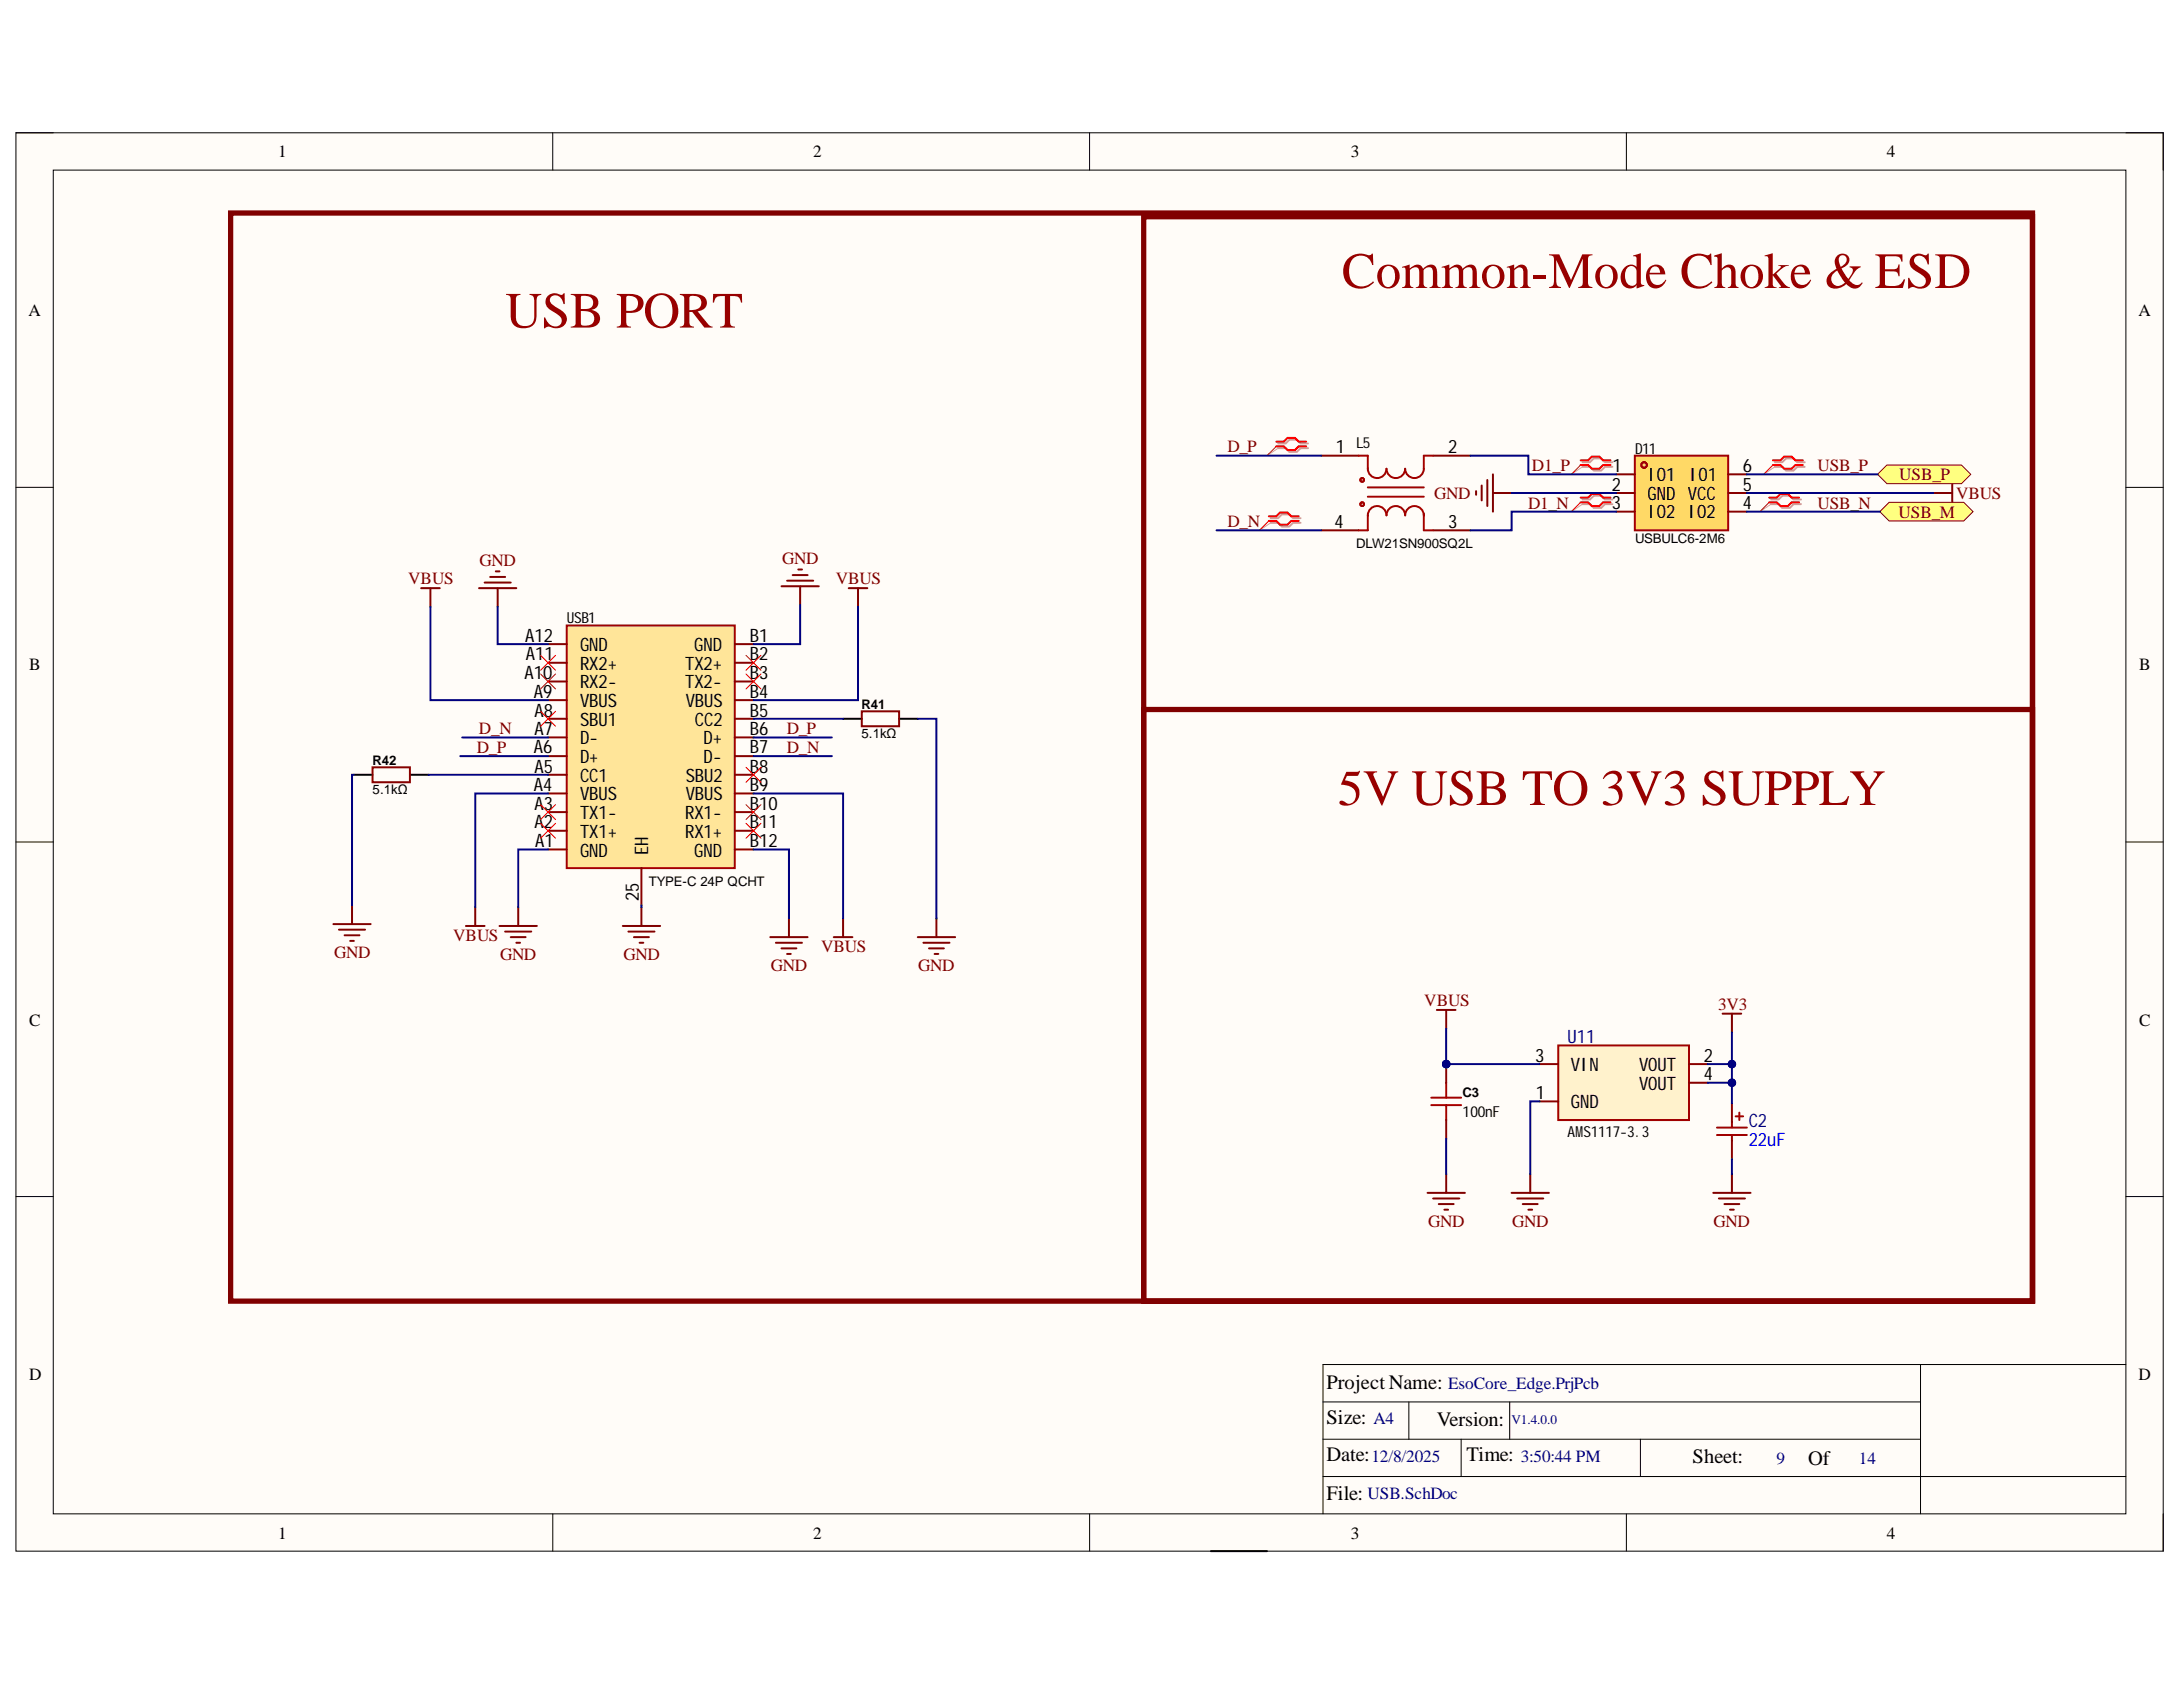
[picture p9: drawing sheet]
<svg xmlns="http://www.w3.org/2000/svg" width="279mm" height="216mm" viewBox="0 0 279 216" stroke-linecap="round" stroke-linejoin="round" font-family="sans-serif">
<defs><g id="words">
<g font-size="6.5" fill="#980000">
<text x="64.7" y="41.9">USB PORT</text>
<text x="171.7" y="36.9">Common-Mode Choke &amp; ESD</text>
<text x="171.2" y="103">5V USB TO 3V3 SUPPLY</text>
</g>
<g font-size="2.6">
<text x="169.8" y="177.7">ProjectName:</text>
<text x="169.8" y="182.2">Size:</text>
<text x="183.9" y="182.5">Version:</text>
<text x="169.8" y="187">Date:</text>
<text x="187.7" y="187">Time:</text>
<text x="216.6" y="187.3">Sheet:</text>
<text x="231.4" y="187.4">Of</text>
<text x="169.8" y="192">File:</text>
</g>
<g font-size="2.4">
<text x="171" y="58">1</text>
<text x="185.3" y="58">2</text>
<text x="206.3" y="65.2">3</text>
<text x="206.3" y="62.8">2</text>
<text x="206.4" y="60.4">1</text>
<text x="210.9" y="64">GND VCC</text>
<text x="210.9" y="61.6">IO1</text>
<text x="216.2" y="61.6">IO1</text>
<text x="223.1" y="60.4">6</text>
<text x="223.1" y="62.8">5</text>
<text x="223.1" y="65.2">4</text>
<text x="170.8" y="67.5">4</text>
<text x="185.3" y="67.5">3</text>
<text x="210.9" y="66.3">IO2 IO2</text>
<text x="67.2" y="82.1">A12</text>
<text x="74.2" y="83.3">GND</text>
<text x="88.9" y="83.3">GND</text>
<text x="96" y="82.1">B1</text>
<text x="67.1" y="86.9">A10</text>
<text x="67.3" y="84.5">A11</text>
<text x="68.3" y="89.3">A9</text>
<text x="74.2" y="85.7">RX2+</text>
<text x="74.2" y="88.1">RX2-</text>
<text x="87.7" y="88.1">TX2-</text>
<text x="87.7" y="85.7">TX2+</text>
<text x="96" y="89.3">B4</text>
<text x="96" y="86.9">B3</text>
<text x="96" y="84.5">B2</text>
<text x="68.4" y="91.7">A8</text>
<text x="68.4" y="94.1">A7</text>
<text x="74.2" y="90.5">VBUS</text>
<text x="74.2" y="92.9">SBU1</text>
<text x="74.2" y="95.2">D-</text>
<text x="87.8" y="90.5">VBUS</text>
<text x="88.9" y="92.9">CC2</text>
<text x="90" y="95.2">D+</text>
<text x="96" y="94.1">B6</text>
<text x="96" y="91.7">B5</text>
<text x="68.3" y="96.4">A6</text>
<text x="68.3" y="101.2">A4</text>
<text x="68.4" y="98.9">A5</text>
<text x="74.2" y="97.7">D+</text>
<text x="74.2" y="100.1">CC1</text>
<text x="87.8" y="100.1">SBU2</text>
<text x="90" y="97.7">D-</text>
<text x="96" y="101.2">B9</text>
<text x="96" y="98.9">B8</text>
<text x="96" y="96.4">B7</text>
<text x="68.4" y="103.6">A3</text>
<text x="68.4" y="106">A2</text>
<text x="74.2" y="102.4">VBUS</text>
<text x="74.2" y="104.8">TX1-</text>
<text x="74.2" y="107.2">TX1+</text>
<text x="87.7" y="107.2">RX1+</text>
<text x="87.7" y="104.8">RX1-</text>
<text x="87.8" y="102.4">VBUS</text>
<text x="96" y="106">B11</text>
<text x="96" y="103.6">B10</text>
<text x="68.5" y="108.4">A1</text>
<text x="74.2" y="109.6">GND</text>
<text x="82.9" y="109.4" transform="rotate(-90 82.9 109.4)">EH</text>
<text x="88.9" y="109.6">GND</text>
<text x="96" y="108.4">B12</text>
<text x="81.8" y="115.3" transform="rotate(-90 81.8 115.3)">25</text>
<text x="196.5" y="135.9">3</text>
<text x="201.1" y="137.1">VIN</text>
<text x="209.8" y="137.1">VOUT</text>
<text x="218.1" y="135.9">2</text>
<text x="196.6" y="140.6">1</text>
<text x="201.1" y="141.8">GND</text>
<text x="209.8" y="139.4">VOUT</text>
<text x="218.1" y="138.3">4</text>
</g>
<g font-size="2.4" fill="#000080">
<text x="200.6" y="133.4">U11</text>
<text x="223.8" y="144.3">C2</text>
</g>
<text font-size="2.4" fill="#00f" x="223.8" y="146.6">22uF</text>
<g font-size="2.2">
<text x="35.6" y="20.1">1</text>
<text x="104.1" y="20.1">2</text>
<text x="172.9" y="20.1">3</text>
<text x="241.5" y="20.1">4</text>
<text x="3.6" y="40.4">A</text>
<text x="273.7" y="40.4">A</text>
<text x="3.7" y="85.8">B</text>
<text x="273.8" y="85.8">B</text>
<text x="3.7" y="131.2">C</text>
<text x="273.8" y="131.2">C</text>
<text x="3.7" y="176.6">D</text>
<text x="273.7" y="176.6">D</text>
<text x="35.6" y="196.9">1</text>
<text x="104.1" y="196.9">2</text>
<text x="172.9" y="196.9">3</text>
<text x="241.5" y="196.9">4</text>
</g>
<g font-size="2.2" fill="#800000">
<text x="157.1" y="57.9">D_P</text>
<text x="183.6" y="63.8">GND</text>
<text x="195.6" y="65.1">D1_N</text>
<text x="196.1" y="60.3">D1_P</text>
<text x="232.6" y="60.3">USB_P</text>
<text x="232.6" y="65.1">USB_N</text>
<text x="243.1" y="61.4">USB_P</text>
<text x="250.4" y="63.8">VBUS</text>
<text x="157.1" y="67.4">D_N</text>
<text x="243" y="66.3">USB_M</text>
<text x="52.3" y="74.8">VBUS</text>
<text x="61.4" y="72.4">GND</text>
<text x="100.1" y="72.2">GND</text>
<text x="107" y="74.8">VBUS</text>
<text x="61.3" y="94">D_N</text>
<text x="100.7" y="94">D_P</text>
<text x="61" y="96.3">D_P</text>
<text x="100.7" y="96.3">D_N</text>
<text x="42.8" y="122.6">GND</text>
<text x="58" y="120.4">VBUS</text>
<text x="64" y="122.9">GND</text>
<text x="79.8" y="122.9">GND</text>
<text x="98.7" y="124.3">GND</text>
<text x="105.1" y="121.9">VBUS</text>
<text x="117.5" y="124.3">GND</text>
<text x="182.3" y="128.8">VBUS</text>
<text x="219.9" y="129.3">3V3</text>
<text x="182.8" y="157">GND</text>
<text x="193.5" y="157">GND</text>
<text x="219.3" y="157">GND</text>
</g>
<g font-size="2.2" fill="#000080">
<text x="185.3" y="177.8">EsoCore_Edge.PrjPcb</text>
<text x="175.8" y="182.3">A4</text>
<text x="175" y="191.8">USB.SchDoc</text>
<text x="175.5" y="187.1">12/8/2025</text>
<text x="194.6" y="187.1">3:50:44 PM</text>
<text x="227.4" y="187.4">9</text>
<text x="237.9" y="187.4">14</text>
</g>
<g font-size="1.9">
<text x="173.6" y="57.4">L5</text>
<text x="209.3" y="58.1">D11</text>
<text x="72.5" y="79.8">USB1</text>
<text x="187.2" y="142.9">100nF</text>
<text x="200.6" y="145.5">AMS1117-3.3</text>
</g>
<g font-size="1.7">
<text x="173.6" y="70.1">DLW21SN900SQ2L</text>
<text x="209.3" y="69.5">USBULC6-2M6</text>
<text x="110.3" y="90.7">R41</text>
<text x="110.3" y="94.5">5.1kΩ</text>
<text x="47.7" y="97.9">R42</text>
<text x="47.7" y="101.7">5.1kΩ</text>
<text x="83" y="113.4">TYPE-C 24P QCHT</text>
<text x="187.2" y="140.4">C3</text>
</g>
<text font-size="1.7" fill="#000080" x="193.5" y="182.2">V1.4.0.0</text>
</g></defs>
<path d="M2 17h274.9v181.5h-274.9z" fill-rule="evenodd" fill="#fffcf8"/>
<path d="M2 17h274.9v181.5h-274.9z" fill="none" stroke="#000" stroke-width=".13"/>
<path d="M6.8 21.8h265.3v171.9h-265.3z" fill-rule="evenodd" fill="#fffcf8"/>
<g fill="none" stroke="#000" stroke-width=".13">
<path d="M2 17h4.8M70.7 17v4.8M139.5 17v4.8M208.2 17v4.8M272.1 17h4.8v4.8M6.8 21.8h265.3v171.9h-265.3zM2 62.4h4.8M272.1 62.4h4.8M2 107.8h4.8M272.1 107.8h4.8M2 153.1h4.8M272.1 153.1h4.8"/>
<path d="M169.3 179.4h76.5M180.3 179.4v4.8M193.2 179.4v4.8M245.8 174.6v19.1M272.1 174.6h-102.8v19.1M70.7 193.7v4.8M139.5 193.7v4.8M169.3 184.2h76.5M169.3 189h102.8M187 184.2v4.8M208.2 193.7v4.8M210 184.2v4.8"/>
<path d="M276.9 193.7v4.8"/>
</g>
<path d="M155 198.5h7.2" fill="none" stroke="#000" stroke-width=".25"/>
<path d="M169.1 58.3h4.8M183.4 58.3h4.8M169.1 67.9h4.8M183.4 67.9h4.8" fill="none" stroke="#800" stroke-width=".25"/>
<g fill="none" stroke="#a00000" stroke-width=".25">
<path d="M173.9 58.3h1.2v1.7a1.19 1.19 0 0 0 1.2 1.2 1.19 1.19 0 0 0 1.2-1.2 1.19 1.19 0 0 0 1.1 1.2 1.19 1.19 0 0 0 1.2-1.2 1.19 1.19 0 0 0 1.2 1.2 1.19 1.19 0 0 0 1.2-1.2v-1.7h1.2M175.1 63.6h7.1M175.1 62.4h7.1M182.2 66a1.19 1.19 0 0 0-1.2-1.2 1.19 1.19 0 0 0-1.2 1.2 1.19 1.19 0 0 0-1.2-1.2 1.19 1.19 0 0 0-1.1 1.2 1.19 1.19 0 0 0-1.2-1.2 1.19 1.19 0 0 0-1.2 1.2v1.9h-1.2M182.2 65.7v2.2h1.2"/>
<circle cx="174.3" cy="61.4" r=".24"/>
<circle cx="174.3" cy="64.5" r=".24"/>
</g>
<path d="M209.2 58.3h12v9.6h-12z" fill-rule="evenodd" fill="#ffd966"/>
<g fill="none" stroke="#a00000" stroke-width=".25">
<path d="M209.2 58.3h12v9.6h-12z"/>
<circle cx="210.4" cy="59.5" r=".36"/>
</g>
<path d="M206.8 60.7h2.4M206.8 63.1h2.4M206.8 65.5h2.4M221.2 60.7h2.4M221.2 63.1h2.4M221.2 65.5h2.4" fill="none" stroke="#800" stroke-width=".25"/>
<path d="M72.5 80h21.5v31.1h-21.5z" fill-rule="evenodd" fill="#ffe599"/>
<path d="M72.5 80h21.5v31.1h-21.5z" fill="none" stroke="#a00000" stroke-width=".25"/>
<g fill="none" stroke="#800" stroke-width=".25">
<path d="M47.7 98.2h4.8v1.9h-4.8zM70.1 82.4h2.4M70.1 84.8h2.4M70.1 87.2h2.4M70.1 89.6h2.4M70.1 92h2.4M70.1 94.4h2.4M70.1 96.8h2.4M70.1 99.2h2.4M94 82.4h2.4M94 84.8h2.4M94 87.2h2.4"/>
<path d="M94 89.6h2.4M94 92h2.4M94 94.4h2.4M94 96.8h2.4M94 99.2h2.4M110.3 91h4.8v1.9h-4.8zM70.1 101.5h2.4M70.1 103.9h2.4M70.1 106.3h2.4M70.1 108.7h2.4M82.1 111.1v4.8M94 101.5h2.4"/>
<path d="M94 103.9h2.4M94 106.3h2.4M94 108.7h2.4"/>
</g>
<g fill="none" stroke="#800000" stroke-width=".25">
<path d="M53.9 75.3h2.4M55.1 75.3v2.4M61.3 75.3h4.8M62 74.6h3.4M62.7 73.8h2M63.5 73.1h.4M63.7 75.3v2.4M100 75h4.8M100.7 74.3h3.4M101.5 73.6h1.9M102.2 72.9h.4M102.4 75v2.4"/>
<path d="M108.6 75.3h2.4M109.8 75.3v2.4M188.9 62.9v.4M189.6 62.1v1.9M190.4 61.4v3.4M191.1 60.7v4.8M191.1 63.1h2.4M247.5 63.1h2.4M249.9 61.9v2.4M42.7 118.3h4.7M43.4 119h3.3M44.1 119.7h1.9"/>
<path d="M45.1 115.9v2.4M59.6 118.5h2.4M60.8 116.1v2.4M63.9 118.5h4.8M64.7 119.2h3.3M65.4 119.9h1.9M66.3 116.1v2.4M79.7 118.5h4.8M80.4 119.2h3.4M81.1 119.9h2M82.1 116.1v2.4M98.6 119.9h4.8"/>
<path d="M101 117.5v2.4M106.7 119.9h2.4M107.9 117.5v2.4M117.5 119.9h4.7M119.9 117.5v2.4M44.8 120.4h.5M66.1 120.7h.5M81.9 120.7h.4M99.3 120.7h3.3M100 121.4h1.9M100.7 122.1h.5M118.2 120.7h3.3"/>
<path d="M118.9 121.4h1.9M119.6 122.1h.5"/>
</g>
<path d="M45.3 99.2h2.4M52.5 99.2h2.4M107.9 92h2.4M115.1 92h2.4" fill="none" stroke="#000" stroke-width=".25"/>
<g fill="none" stroke="#f00" stroke-width=".13">
<path d="M163.4 57.1l-1.2 1.2M202.3 59.5l-1.2 1.2M226.9 59.5l-1.2 1.2M162.4 66.7l-1.2 1.2M202.3 64.3l-1.2 1.2M226.4 64.3l-1.2 1.2M69.2 83.9l1.9 1.9M69.2 86.3l1.9 1.9M69.2 91l1.9 1.9M71.1 83.9l-1.9 1.9M71.1 86.3l-1.9 1.9M71.1 91l-1.9 1.9"/>
<path d="M95.5 86.3l1.9 1.9M95.5 83.9l1.9 1.9M95.5 98.2l1.9 1.9M97.4 86.3l-1.9 1.9M97.4 83.9l-1.9 1.9M97.4 98.2l-1.9 1.9M69.2 105.4l1.9 1.9M69.2 103l1.9 1.9M71.1 105.4l-1.9 1.9M71.1 103l-1.9 1.9M95.5 105.4l1.9 1.9M95.5 103l1.9 1.9"/>
<path d="M97.4 105.4l-1.9 1.9M97.4 103l-1.9 1.9"/>
</g>
<path d="M29.5 27.3h230.6v139.2h-230.6z" fill="none" stroke="#800000" stroke-width=".68"/>
<path d="M163.6 56.8h.9l.5-.5h1l.5 .5h.9M163.6 57.4h.9l.5 .4h1l.5-.4h.9M202.5 59.2h1l.5-.5h.9l.5 .5h1M202.5 59.7h1l.5 .5h.9l.5-.5h1M227.2 59.2h.9l.5-.5h1l.4 .5h1M227.2 59.7h.9l.5 .5h1l.4-.5h1M162.6 66.3h1l.5-.5h.9l.5 .5h1M162.6 66.9h1l.5 .5h.9l.5-.5h1M202.5 63.9h1l.5-.4h.9l.5 .4h1M202.5 64.5h1l.5 .5h.9l.5-.5h1M226.7 63.9h.9l.5-.4h1l.5 .4h.9M226.7 64.5h.9l.5 .5h1l.5-.5h.9" fill="none" stroke="#d0a19e" stroke-width=".25"/>
<path d="M163.6 57.4l-1.4 .9M202.5 59.7l-1.4 1M227.2 59.7l-1.5 1M162.6 66.9l-1.4 1M202.5 64.5l-1.4 1M226.7 64.5l-1.5 1" fill="none" stroke="#d0a19e" stroke-width=".13"/>
<path d="M163.4 56.5h.9l.5-.5h.9l.5 .5h1M163.4 57.1h.9l.5 .5h.9l.5-.5h1M202.3 58.9h1l.4-.5h1l.5 .5h.9M202.3 59.5h1l.4 .5h1l.5-.5h.9M226.9 58.9h1l.5-.5h.9l.5 .5h.9M226.9 59.5h1l.5 .5h.9l.5-.5h.9M162.4 66.1h1l.4-.5h1l.5 .5h.9M162.4 66.7h1l.4 .4h1l.5-.4h.9M202.3 63.7h1l.4-.5h1l.5 .5h.9M202.3 64.3h1l.4 .5h1l.5-.5h.9M226.4 63.7h1l.5-.5h.9l.5 .5h1M226.4 64.3h1l.5 .5h.9l.5-.5h1" fill="none" stroke="#f00" stroke-width=".25"/>
<path d="M199.4 133.8h16.8v9.5h-16.8z" fill-rule="evenodd" fill="#fff2cc"/>
<path d="M199.4 133.8h16.8v9.5h-16.8zM219.8 144.3h3.8M219.8 145.3h3.8M221.7 143.6v.7M221.7 145.3v.7M222.1 142.9h1M222.6 142.4v.9" fill="none" stroke="#a00000" stroke-width=".25"/>
<path d="M197.1 136.2h2.3M216.2 136.2h2.4M216.2 138.6h2.4M197.1 141h2.3M221.7 141.2v2.4M221.7 146v2.4" fill="none" stroke="#800" stroke-width=".25"/>
<g fill="none" stroke="#800000" stroke-width=".25">
<path d="M183.9 129.3h2.4M185.1 129.3v2.3M220.5 129.7h2.4M221.7 129.7v2.4M193.5 152.7h4.7M194.2 153.4h3.3M194.9 154.1h1.9M195.6 154.8h.5M195.9 150.3v2.4M219.3 152.7h4.8M220 153.4h3.3M220.7 154.1h1.9"/>
<path d="M221.4 154.8h.5M221.7 150.3v2.4"/>
</g>
<path d="M146.4 27.7h113.7v138.8h-113.7zM146.4 90.8h113.7v75.7h-113.7z" fill="none" stroke="#800000" stroke-width=".68"/>
<path d="M240.3 60.7l1.2-1.2h9.5l1.2 1.2-1.2 1.2h-9.5z" fill-rule="evenodd" fill="#ffff80"/>
<path d="M240.3 60.7l1.2-1.2h9.5l1.2 1.2-1.2 1.2h-9.5z" fill="none" stroke="#800000" stroke-width=".13"/>
<path d="M240.6 65.5l1.2-1.2h9.5l1.2 1.2-1.2 1.2h-9.5z" fill-rule="evenodd" fill="#ffff80"/>
<path d="M240.6 65.5l1.2-1.2h9.5l1.2 1.2-1.2 1.2h-9.5z" fill="none" stroke="#800000" stroke-width=".13"/>
<circle cx="185.1" cy="136.2" r=".48" fill="#000080"/>
<circle cx="185.1" cy="136.2" r=".48" fill="none" stroke="#000080" stroke-width=".13"/>
<path d="M185.1 138.6v1.9M183.2 140.5h3.8M183.2 141.4h3.8M185.1 141.4v1.9" fill="none" stroke="#a00000" stroke-width=".25"/>
<path d="M185.1 136.2v2.4" fill="none" stroke="#800" stroke-width=".25"/>
<circle cx="185.1" cy="136.2" r=".48" fill="#000080"/>
<circle cx="185.1" cy="136.2" r=".48" fill="none" stroke="#000080" stroke-width=".13"/>
<path d="M185.1 143.3v2.4" fill="none" stroke="#800" stroke-width=".25"/>
<path d="M182.7 152.7h4.8M183.4 153.4h3.4M184.1 154.1h2M184.9 154.8h.4M185.1 150.3v2.4" fill="none" stroke="#800000" stroke-width=".25"/>
<g fill="none" stroke="#000080" stroke-width=".25">
<path d="M155.7 58.3h13.4M188.2 58.3h7.4v2.4h11.2M55.1 77.7v11.9h15M63.7 77.7v4.7h6.4M102.4 77.4v5h-6M109.8 77.7v11.9h-13.4M155.7 67.9h13.4M193.5 63.1h13.3M206.8 65.5h-13.3v2.4h-5.3M223.6 63.1h23.9M223.6 60.7h16.7M45.3 99.2h-.2v16.7"/>
<path d="M54.9 99.2h15.2M58.9 96.8h11.2M59.2 94.4h10.9M96.4 96.8h10.1M96.4 92h11.5M96.4 94.4h10.1M117.5 92h2.4v25.5M70.1 101.5h-9.3v14.6M70.1 108.7h-3.8v7.4M82.1 115.9v.2M96.4 101.5h11.5v16M96.4 108.7h4.6v8.8"/>
<path d="M185.1 131.6v4.6h12"/>
</g>
<circle cx="185.1" cy="136.2" r=".48" fill="#000080"/>
<circle cx="185.1" cy="136.2" r=".48" fill="none" stroke="#000080" stroke-width=".13"/>
<path d="M221.7 132.1v4.1h-3.1M197.1 141h-1.2v9.3M221.7 148.4v1.9" fill="none" stroke="#000080" stroke-width=".25"/>
<circle cx="221.7" cy="136.2" r=".48" fill="#000080"/>
<circle cx="221.7" cy="136.2" r=".48" fill="none" stroke="#000080" stroke-width=".13"/>
<path d="M221.7 136.2v2.4h-3.1" fill="none" stroke="#000080" stroke-width=".25"/>
<circle cx="221.7" cy="138.6" r=".48" fill="#000080"/>
<circle cx="221.7" cy="138.6" r=".48" fill="none" stroke="#000080" stroke-width=".13"/>
<circle cx="221.7" cy="136.2" r=".48" fill="#000080"/>
<circle cx="221.7" cy="136.2" r=".48" fill="none" stroke="#000080" stroke-width=".13"/>
<path d="M221.7 138.6v2.6" fill="none" stroke="#000080" stroke-width=".25"/>
<circle cx="221.7" cy="138.6" r=".48" fill="#000080"/>
<circle cx="221.7" cy="138.6" r=".48" fill="none" stroke="#000080" stroke-width=".13"/>
<path d="M223.6 65.5h17M185.1 145.7v4.6" fill="none" stroke="#000080" stroke-width=".25"/>
<use href="#words"/>
</svg>
